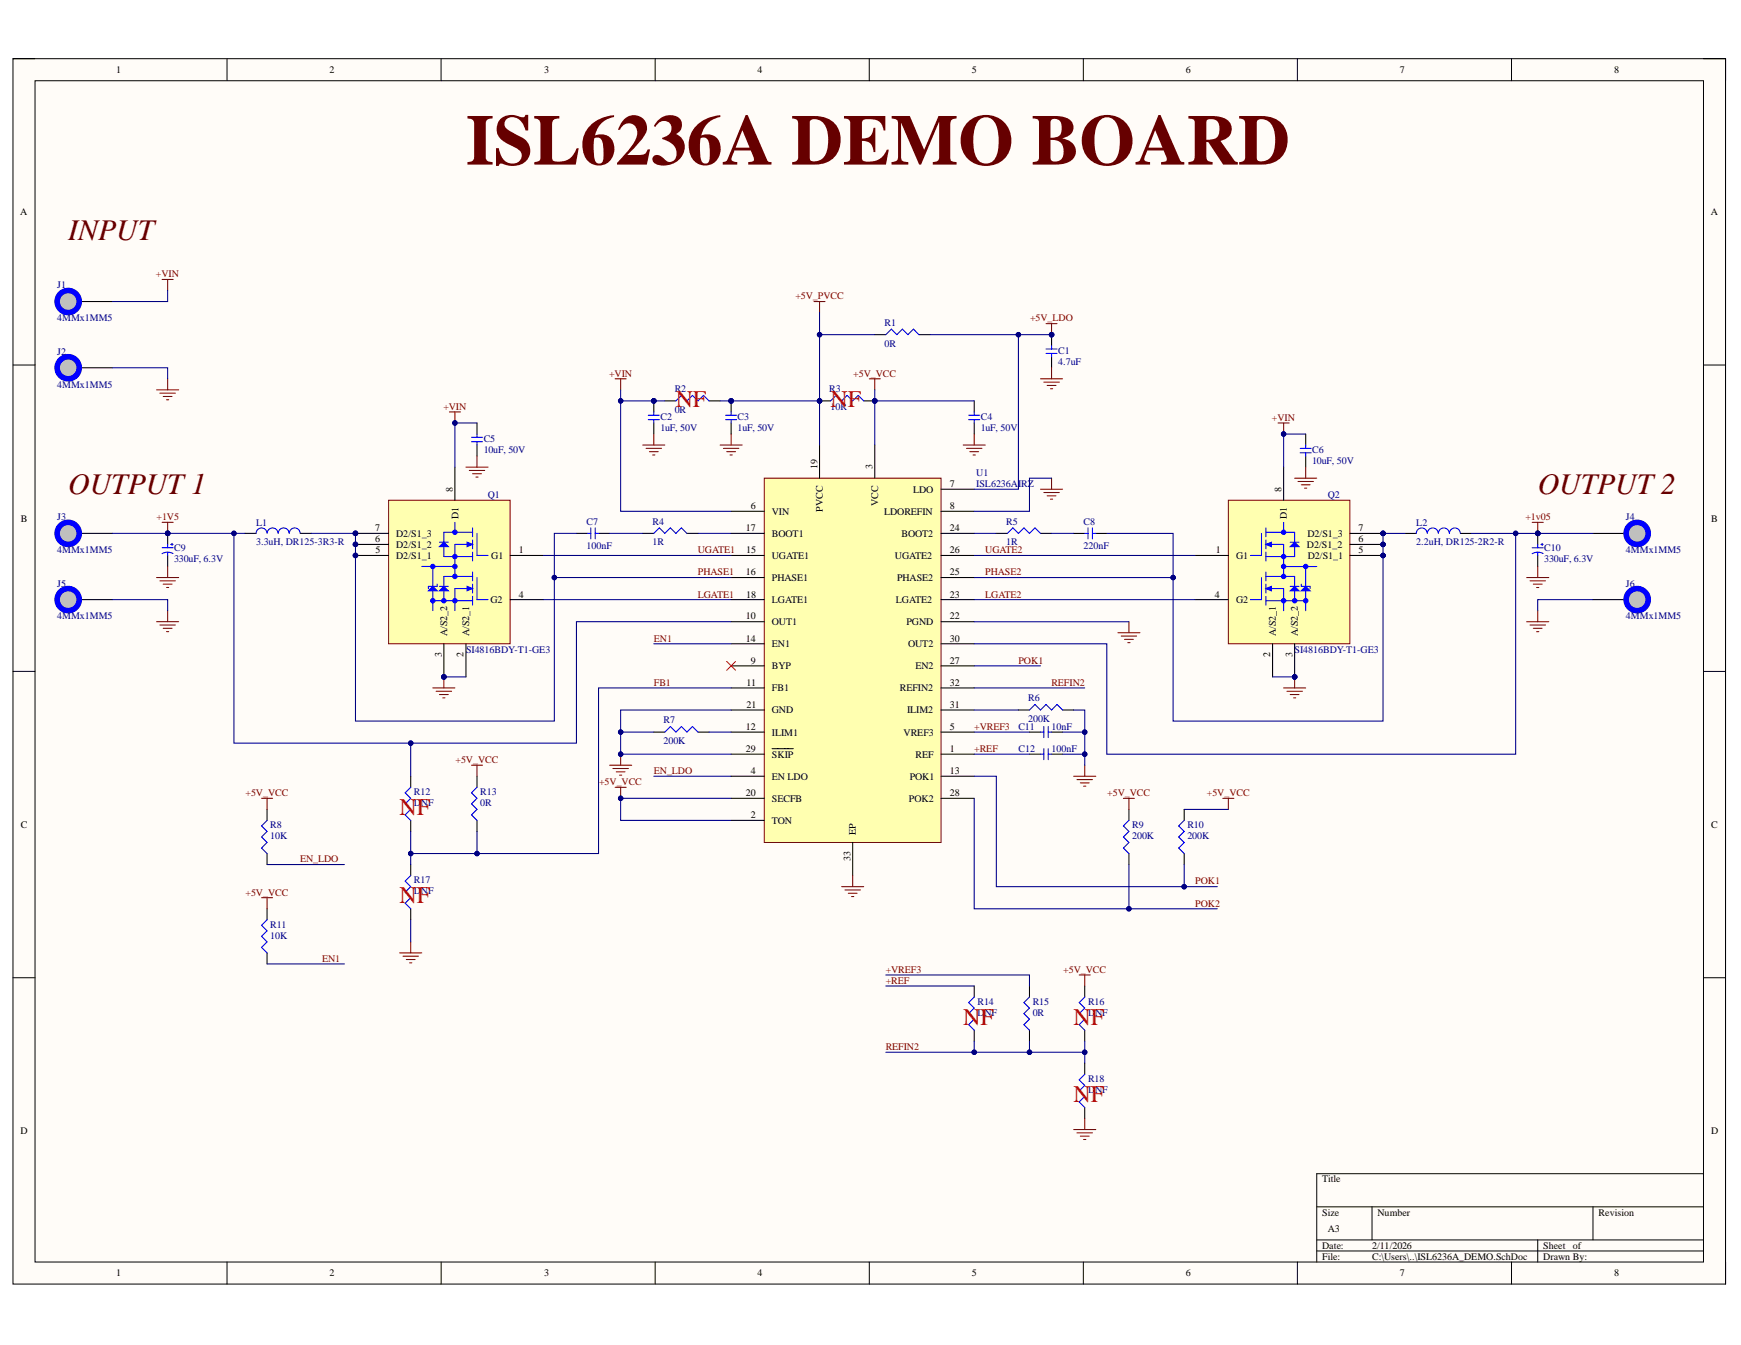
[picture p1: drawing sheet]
<svg xmlns="http://www.w3.org/2000/svg" width="279mm" height="216mm" viewBox="0 0 279 216" stroke-linecap="round" stroke-linejoin="round" font-family="sans-serif">
<defs><g id="words">
<text font-size="11.5" fill="#600" x="74.8" y="26.4">ISL6236A DEMO BOARD</text>
<g font-size="4.8" fill="#600">
<text x="11" y="38.5">INPUT</text>
<text x="11" y="79.3">OUTPUT1</text>
<text x="246.8" y="79.3">OUTPUT2</text>
</g>
<g font-size="3.8" fill="#f00">
<text x="108.4" y="65.3">NF</text>
<text x="133.3" y="65.3">NF</text>
<text x="64.1" y="130.9">NF</text>
<text x="64.1" y="145">NF</text>
<text x="154.6" y="164.5">NF</text>
<text x="172.3" y="164.5">NF</text>
<text x="172.3" y="176.9">NF</text>
</g>
<g font-size="1.6">
<text x="18.6" y="11.7">1</text>
<text x="52.9" y="11.7">2</text>
<text x="87.3" y="11.7">3</text>
<text x="121.5" y="11.7">4</text>
<text x="156" y="11.7">5</text>
<text x="190.3" y="11.7">6</text>
<text x="224.7" y="11.7">7</text>
<text x="259" y="11.7">8</text>
<text x="3.3" y="34.5">A</text>
<text x="274.6" y="34.5">A</text>
<text x="131.2" y="75.3" transform="rotate(-90 131.2 75.3)">19</text>
<text x="140" y="75.3" transform="rotate(-90 140 75.3)">3</text>
<text x="3.3" y="83.7">B</text>
<text x="72.7" y="78.9" transform="rotate(-90 72.7 78.9)">8</text>
<text x="73.6" y="83.3" transform="rotate(-90 73.6 83.3)">D1</text>
<text x="120.5" y="81.7">6</text>
<text x="123.9" y="82.6">VIN</text>
<text x="132.1" y="82.1" transform="rotate(-90 132.1 82.1)">PVCC</text>
<text x="140.9" y="81.2" transform="rotate(-90 140.9 81.2)">VCC</text>
<text x="141.9" y="82.6">LDOREFIN</text>
<text x="146.5" y="79.1">LDO</text>
<text x="152.5" y="78.2">7</text>
<text x="152.5" y="81.7">8</text>
<text x="205.6" y="78.9" transform="rotate(-90 205.6 78.9)">8</text>
<text x="206.5" y="83.3" transform="rotate(-90 206.5 83.3)">D1</text>
<text x="274.6" y="83.7">B</text>
<text x="60.2" y="85.3">7</text>
<text x="60.2" y="87.1">6</text>
<text x="60.2" y="88.8">5</text>
<text x="63.6" y="86.2">D2/S1_3</text>
<text x="63.6" y="87.9">D2/S1_2</text>
<text x="63.6" y="89.7">D2/S1_1</text>
<text x="78.8" y="89.7">G1</text>
<text x="83.3" y="88.8">1</text>
<text x="119.7" y="85.3">17</text>
<text x="119.7" y="88.8">15</text>
<text x="123.9" y="89.7">UGATE1</text>
<text x="123.9" y="86.2">BOOT1</text>
<text x="143.6" y="89.7">UGATE2</text>
<text x="144.7" y="86.2">BOOT2</text>
<text x="152.5" y="85.3">24</text>
<text x="152.5" y="88.8">26</text>
<text x="195.1" y="88.8">1</text>
<text x="198.4" y="89.7">G1</text>
<text x="209.7" y="87.9">D2/S1_2</text>
<text x="209.8" y="86.2">D2/S1_3</text>
<text x="209.9" y="89.7">D2/S1_1</text>
<text x="218" y="85.3">7</text>
<text x="218" y="87.1">6</text>
<text x="218" y="88.8">5</text>
<text x="83.3" y="95.9">4</text>
<text x="119.7" y="92.4">16</text>
<text x="119.7" y="95.9">18</text>
<text x="123.9" y="93.3">PHASE1</text>
<text x="144" y="93.3">PHASE2</text>
<text x="152.5" y="95.9">23</text>
<text x="152.5" y="92.4">25</text>
<text x="194.9" y="95.9">4</text>
<text x="78.7" y="96.8">G2</text>
<text x="119.7" y="99.4">10</text>
<text x="123.9" y="100.3">OUT1</text>
<text x="123.9" y="96.8">LGATE1</text>
<text x="143.8" y="96.8">LGATE2</text>
<text x="145.5" y="100.3">PGND</text>
<text x="152.5" y="99.4">22</text>
<text x="198.4" y="96.8">G2</text>
<text x="70.9" y="105.4" transform="rotate(-90 70.9 105.4)">3</text>
<text x="71.8" y="102.1" transform="rotate(-90 71.8 102.1)">A/S2_2</text>
<text x="74.4" y="105.5" transform="rotate(-90 74.4 105.5)">2</text>
<text x="75.3" y="102.1" transform="rotate(-90 75.3 102.1)">A/S2_1</text>
<text x="119.7" y="103">14</text>
<text x="120.5" y="106.5">9</text>
<text x="123.9" y="107.4">BYP</text>
<text x="123.9" y="103.9">EN1</text>
<text x="145.7" y="103.9">OUT2</text>
<text x="146.9" y="107.4">EN2</text>
<text x="152.5" y="106.5">27</text>
<text x="152.5" y="103">30</text>
<text x="203.9" y="105.5" transform="rotate(-90 203.9 105.5)">2</text>
<text x="204.8" y="102.1" transform="rotate(-90 204.8 102.1)">A/S2_1</text>
<text x="207.4" y="105.4" transform="rotate(-90 207.4 105.4)">3</text>
<text x="208.3" y="102.1" transform="rotate(-90 208.3 102.1)">A/S2_2</text>
<text x="119.8" y="110.1">11</text>
<text x="119.8" y="113.6">21</text>
<text x="123.9" y="111">FB1</text>
<text x="144.4" y="111">REFIN2</text>
<text x="152.5" y="113.6">31</text>
<text x="152.5" y="110.1">32</text>
<text x="119.7" y="117.2">12</text>
<text x="123.9" y="118.1">ILIM1</text>
<text x="123.9" y="114.5">GND</text>
<text x="145" y="118.1">VREF3</text>
<text x="145.6" y="114.5">ILIM2</text>
<text x="152.5" y="117.2">5</text>
<text x="119.7" y="120.7">29</text>
<text x="120.5" y="124.3">4</text>
<text x="123.9" y="125.2">EN LDO</text>
<text x="123.9" y="121.6">SKIP</text>
<text x="146" y="125.2">POK1</text>
<text x="146.9" y="121.6">REF</text>
<text x="152.5" y="120.7">1</text>
<text x="152.5" y="124.3">13</text>
<text x="119.7" y="127.8">20</text>
<text x="120.5" y="131.3">2</text>
<text x="123.9" y="128.7">SECFB</text>
<text x="145.9" y="128.7">POK2</text>
<text x="152.5" y="127.8">28</text>
<text x="3.3" y="132.9">C</text>
<text x="123.9" y="132.2">TON</text>
<text x="137.4" y="134" transform="rotate(-90 137.4 134)">EP</text>
<text x="274.6" y="132.9">C</text>
<text x="136.5" y="138.1" transform="rotate(-90 136.5 138.1)">33</text>
<text x="3.3" y="182.1">D</text>
<text x="274.6" y="182.1">D</text>
<text x="212.2" y="189.8">Title</text>
<text x="212.2" y="195.1">Size</text>
<text x="213.1" y="197.8">A3</text>
<text x="221.1" y="195.1">Number</text>
<text x="256.5" y="195.1">Revision</text>
<text x="212.2" y="200.5">Date:</text>
<text x="212.2" y="202.2">File:</text>
<text x="220.2" y="200.5">2/11/2026</text>
<text x="220.2" y="202.2">C:\Users\..\ISL6236A_DEMO.SchDoc</text>
<text x="247.7" y="200.5">Sheet</text>
<text x="247.7" y="202.2">Drawn By:</text>
<text x="252.4" y="200.5">of</text>
<text x="18.6" y="204.9">1</text>
<text x="52.9" y="204.9">2</text>
<text x="87.3" y="204.9">3</text>
<text x="121.5" y="204.9">4</text>
<text x="156" y="204.9">5</text>
<text x="190.3" y="204.9">6</text>
<text x="224.7" y="204.9">7</text>
<text x="259" y="204.9">8</text>
</g>
<g font-size="1.6" fill="#000080">
<text x="9.2" y="46.3">J1</text>
<text x="9.2" y="51.6">4MMx1MM5</text>
<text x="142" y="52.3">R1</text>
<text x="9.2" y="56.9">J2</text>
<text x="142" y="55.7">0R</text>
<text x="169.8" y="56.8">C1</text>
<text x="169.8" y="58.5">4.7uF</text>
<text x="9.2" y="62.2">4MMx1MM5</text>
<text x="108.3" y="62.9">R2</text>
<text x="133.1" y="62.9">R3</text>
<text x="133.3" y="65.8">10R</text>
<text x="77.6" y="70.9">C5</text>
<text x="106" y="67.4">C2</text>
<text x="106" y="69.1">1uF, 50V</text>
<text x="108.3" y="66.3">0R</text>
<text x="118.4" y="67.4">C3</text>
<text x="118.4" y="69.1">1uF, 50V</text>
<text x="157.4" y="67.4">C4</text>
<text x="157.4" y="69.1">1uF, 50V</text>
<text x="77.6" y="72.7">10uF, 50V</text>
<text x="156.7" y="76.4">U1</text>
<text x="210.6" y="72.7">C6</text>
<text x="210.6" y="74.5">10uF, 50V</text>
<text x="9.2" y="83.5">J3</text>
<text x="78.3" y="80">Q1</text>
<text x="156.7" y="78.2">ISL6236AIRZ</text>
<text x="213.1" y="80">Q2</text>
<text x="260.9" y="83.5">J4</text>
<text x="9.2" y="88.8">4MMx1MM5</text>
<text x="27.9" y="88.4">C9</text>
<text x="41.1" y="84.4">L1</text>
<text x="41.1" y="87.6">3.3uH, DR125-3R3-R</text>
<text x="94.1" y="84.2">C7</text>
<text x="94.1" y="88.1">100nF</text>
<text x="104.7" y="84.2">R4</text>
<text x="104.7" y="87.6">1R</text>
<text x="161.5" y="84.2">R5</text>
<text x="161.5" y="87.6">1R</text>
<text x="173.9" y="84.2">C8</text>
<text x="173.9" y="88.1">220nF</text>
<text x="227.3" y="84.4">L2</text>
<text x="227.3" y="87.6">2.2uH, DR125-2R2-R</text>
<text x="247.8" y="88.4">C10</text>
<text x="260.9" y="88.8">4MMx1MM5</text>
<text x="9.2" y="94.1">J5</text>
<text x="27.9" y="90.2">330uF, 6.3V</text>
<text x="247.8" y="90.2">330uF, 6.3V</text>
<text x="260.9" y="94.1">J6</text>
<text x="9.2" y="99.4">4MMx1MM5</text>
<text x="260.9" y="99.4">4MMx1MM5</text>
<text x="74.8" y="104.8">SI4816BDY-T1-GE3</text>
<text x="207.8" y="104.8">SI4816BDY-T1-GE3</text>
<text x="165" y="112.6">R6</text>
<text x="106.5" y="116.1">R7</text>
<text x="106.5" y="119.5">200K</text>
<text x="163.4" y="117.2">C11</text>
<text x="165" y="115.9">200K</text>
<text x="168.7" y="117.2">10nF</text>
<text x="163.4" y="120.7">C12</text>
<text x="168.7" y="120.7">100nF</text>
<text x="66.4" y="127.6">R12</text>
<text x="66.4" y="129.4">DNF</text>
<text x="77.1" y="127.6">R13</text>
<text x="77.1" y="129.4">0R</text>
<text x="43.4" y="132.9">R8</text>
<text x="43.4" y="134.7">10K</text>
<text x="181.7" y="132.9">R9</text>
<text x="181.7" y="134.7">200K</text>
<text x="190.5" y="132.9">R10</text>
<text x="190.5" y="134.7">200K</text>
<text x="66.4" y="141.8">R17</text>
<text x="66.4" y="143.6">DNF</text>
<text x="43.4" y="148.9">R11</text>
<text x="43.4" y="150.7">10K</text>
<text x="156.9" y="161.3">R14</text>
<text x="165.7" y="161.3">R15</text>
<text x="174.6" y="161.3">R16</text>
<text x="156.9" y="163.1">DNF</text>
<text x="165.7" y="163.1">0R</text>
<text x="174.6" y="163.1">DNF</text>
<text x="174.6" y="173.7">R18</text>
<text x="174.6" y="175.5">DNF</text>
</g>
<g font-size="1.6" fill="#800000">
<text x="25" y="44.5">+VIN</text>
<text x="127.6" y="48.1">+5V_PVCC</text>
<text x="165.3" y="51.6">+5V_LDO</text>
<text x="71.2" y="65.8">+VIN</text>
<text x="97.7" y="60.5">+VIN</text>
<text x="136.9" y="60.5">+5V_VCC</text>
<text x="204.1" y="67.6">+VIN</text>
<text x="25.1" y="83.5">+1V5</text>
<text x="244.8" y="83.5">+1v05</text>
<text x="112" y="88.8">UGATE1</text>
<text x="158.1" y="88.8">UGATE2</text>
<text x="112" y="92.4">PHASE1</text>
<text x="112" y="95.9">LGATE1</text>
<text x="158.1" y="92.4">PHASE2</text>
<text x="158.1" y="95.9">LGATE2</text>
<text x="104.9" y="103">EN1</text>
<text x="163.4" y="106.5">POK1</text>
<text x="104.9" y="110.1">FB1</text>
<text x="168.7" y="110.1">REFIN2</text>
<text x="156.3" y="117.2">+VREF3</text>
<text x="73.1" y="122.5">+5V_VCC</text>
<text x="104.9" y="124.3">EN_LDO</text>
<text x="156.3" y="120.7">+REF</text>
<text x="39.4" y="127.8">+5V_VCC</text>
<text x="96.1" y="126.1">+5V_VCC</text>
<text x="177.7" y="127.8">+5V_VCC</text>
<text x="193.7" y="127.8">+5V_VCC</text>
<text x="39.4" y="143.8">+5V_VCC</text>
<text x="48.2" y="138.4">EN_LDO</text>
<text x="191.8" y="142">POK1</text>
<text x="191.8" y="145.5">POK2</text>
<text x="51.7" y="154.4">EN1</text>
<text x="142.1" y="157.9">+REF</text>
<text x="142.1" y="156.2">+VREF3</text>
<text x="170.6" y="156.2">+5V_VCC</text>
<text x="142.1" y="168.6">REFIN2</text>
</g>
</g></defs>
<path d="M2.1 9.4h274.8v196.7h-274.8z" fill-rule="evenodd" fill="#fffcf8"/>
<path d="M2.1 9.4h274.8v196.7h-274.8z" fill="none" stroke="#000" stroke-width=".16"/>
<path d="M5.6 13h267.8v189.6h-267.8z" fill-rule="evenodd" fill="#fffcf8"/>
<g fill="none" stroke="#000" stroke-width=".16">
<path d="M2.1 9.4h3.5M5.6 13h267.8v189.6h-267.8zM36.4 9.4v3.6M70.8 9.4v3.6M105.1 9.4v3.6M139.5 9.4v3.6M173.9 9.4v3.6M208.2 9.4v3.6M242.6 9.4v3.6M273.4 9.4h3.5v3.6M2.1 58.6h3.5M273.4 58.6h3.5"/>
<path d="M2.1 107.8h3.5M273.4 107.8h3.5M2.1 156.9h3.5M273.4 156.9h3.5M211.3 193.7h62.1M211.3 199h62.1M220.2 193.7v5.3M246.8 199v3.6M255.6 193.7v5.3M273.4 188.4h-62.1v14.2M36.4 202.6v3.5M70.8 202.6v3.5"/>
<path d="M105.1 202.6v3.5M139.5 202.6v3.5M173.9 202.6v3.5M208.2 202.6v3.5M211.3 200.8h62.1M242.6 202.6v3.5M276.9 202.6v3.5"/>
</g>
<path d="M122.7 76.8h28.3v58.4h-28.3z" fill-rule="evenodd" fill="#ffffb0"/>
<path d="M122.7 76.8h28.3v58.4h-28.3z" fill="none" stroke="#800000" stroke-width=".16"/>
<g fill="none" stroke="#000" stroke-width=".17">
<path d="M131.5 71.4v5.4M140.4 71.4v5.4M151 78.5h5.3M39.3 85.6h1.8M48.2 85.6h1.8M117.3 82.1h5.4M117.3 99.8h5.4M117.3 89.2h5.4M117.3 92.7h5.4M117.3 85.6h5.4M117.3 96.3h5.4M151 82.1h5.3"/>
<path d="M151 99.8h5.3M151 89.2h5.3M151 92.7h5.3M151 85.6h5.3M151 96.3h5.3M225.5 85.6h1.8M234.4 85.6h1.7M117.3 117.5h5.4M117.3 106.9h5.4M117.3 110.4h5.4M117.3 103.3h5.4M117.3 114h5.4"/>
<path d="M151 117.5h5.3M151 106.9h5.3M151 110.4h5.3M151 103.3h5.3M151 114h5.3M117.3 121.1h5.4M117.3 131.7h5.4M117.3 124.6h5.4M117.3 128.1h5.4M123.9 120.2h3.4M136.8 135.2v5.4M151 121.1h5.3"/>
<path d="M151 124.6h5.3M151 128.1h5.3"/>
</g>
<path d="M130.6 48.4h1.8M131.5 48.4v1.8M115.6 71.4h3.5M116.1 72h2.5M116.6 72.5h1.4M117.2 73h.3M117.3 69.7v1.7M154.6 71.4h3.5M155.1 72h2.5M155.6 72.5h1.5M156.2 73h.3M156.3 69.7v1.7" fill="none" stroke="#800000" stroke-width=".17"/>
<path d="M42.8 85.6a.87 .87 0 0 0-.9-.9 .87 .87 0 0 0-.8 .9M44.6 85.6a.87 .87 0 0 0-.9-.9 .87 .87 0 0 0-.8 .9M46.4 85.6a.87 .87 0 0 0-.9-.9 .87 .87 0 0 0-.9 .9M48.2 85.6a.87 .87 0 0 0-.9-.9 .87 .87 0 0 0-.9 .9M229 85.6a.87 .87 0 0 0-.9-.9 .87 .87 0 0 0-.8 .9M230.8 85.6a.87 .87 0 0 0-.9-.9 .87 .87 0 0 0-.8 .9M232.6 85.6a.87 .87 0 0 0-.9-.9 .87 .87 0 0 0-.9 .9M234.3 85.6a.87 .87 0 0 0-.8-.9 .87 .87 0 0 0-.9 .9" fill="none" stroke="#00f" stroke-width=".17"/>
<circle cx="207.8" cy="108.7" r=".35" fill="#000080"/>
<circle cx="207.8" cy="108.7" r=".35" fill="none" stroke="#000080" stroke-width=".16"/>
<circle cx="222" cy="85.6" r=".35" fill="#000080"/>
<circle cx="222" cy="85.6" r=".35" fill="none" stroke="#000080" stroke-width=".16"/>
<circle cx="222" cy="87.4" r=".35" fill="#000080"/>
<circle cx="222" cy="87.4" r=".35" fill="none" stroke="#000080" stroke-width=".16"/>
<circle cx="222" cy="89.2" r=".35" fill="#000080"/>
<circle cx="222" cy="89.2" r=".35" fill="none" stroke="#000080" stroke-width=".16"/>
<path d="M197.1 80.3h19.5v23h-19.5z" fill-rule="evenodd" fill="#ffffb0"/>
<path d="M197.1 80.3h19.5v23h-19.5z" fill="none" stroke="#800000" stroke-width=".16"/>
<path d="M191.8 89.2h5.3M204.2 103.3v5.4M207.8 103.3v5.4" fill="none" stroke="#000" stroke-width=".17"/>
<circle cx="207.8" cy="108.7" r=".35" fill="#000080"/>
<circle cx="207.8" cy="108.7" r=".35" fill="none" stroke="#000080" stroke-width=".16"/>
<path d="M206 75v5.3M191.8 96.3h5.3M216.6 85.6h5.3" fill="none" stroke="#000" stroke-width=".17"/>
<circle cx="222" cy="85.6" r=".35" fill="#000080"/>
<circle cx="222" cy="85.6" r=".35" fill="none" stroke="#000080" stroke-width=".16"/>
<path d="M216.6 87.4h5.3" fill="none" stroke="#000" stroke-width=".17"/>
<circle cx="222" cy="87.4" r=".35" fill="#000080"/>
<circle cx="222" cy="87.4" r=".35" fill="none" stroke="#000080" stroke-width=".16"/>
<path d="M216.6 89.2h5.3" fill="none" stroke="#000" stroke-width=".17"/>
<circle cx="222" cy="89.2" r=".35" fill="#000080"/>
<circle cx="222" cy="89.2" r=".35" fill="none" stroke="#000080" stroke-width=".16"/>
<g fill="none" stroke="#00f" stroke-width=".17">
<path d="M202.4 85.6v3.6h-1.7M202.4 92.7v3.6h-1.7M203.2 84.7v1.5M203.2 86.7v1.4M203.2 88.6v1.5M203.2 91.8v1.4M203.2 93.8v1.4M203.2 95.7v1.4M203.2 85.4h4.6v3.9h-4.6M203.2 92.5h4.6v3.9M203.2 87.4h2.8v5.1M203.2 94.5h2.8v3.5"/>
<path d="M203.2 96.4h6.3M206 83.9v1.5M206 90.9h5.3M209.5 90.9v7.1"/>
</g>
<path d="M203.2 87.4l.8-.4v.7z" fill="#00f"/>
<path d="M203.2 87.4l.8-.4v.7z" fill="none" stroke="#00f" stroke-width=".17"/>
<path d="M207.1 87.7l.7-.7 .7 .7z" fill="#00f"/>
<path d="M207.1 87.7l.7-.7 .7 .7zM207.1 87h1.4" fill="none" stroke="#00f" stroke-width=".17"/>
<path d="M203.2 94.5l.8-.4v.7z" fill="#00f"/>
<path d="M203.2 94.5l.8-.4v.7z" fill="none" stroke="#00f" stroke-width=".17"/>
<path d="M207.1 94.8l.7-.7 .7 .7z" fill="#00f"/>
<path d="M207.1 94.8l.7-.7 .7 .7zM207.1 94.1h1.4" fill="none" stroke="#00f" stroke-width=".17"/>
<path d="M208.8 94.8l.7-.7 .7 .7z" fill="#00f"/>
<path d="M208.8 94.8l.7-.7 .7 .7zM208.8 93.8v.3h1.4v.4" fill="none" stroke="#00f" stroke-width=".17"/>
<circle cx="206" cy="85.4" r=".35" fill="#00f"/>
<circle cx="206" cy="85.4" r=".35" fill="none" stroke="#00f" stroke-width=".16"/>
<circle cx="206" cy="89.3" r=".35" fill="#00f"/>
<circle cx="206" cy="89.3" r=".35" fill="none" stroke="#00f" stroke-width=".16"/>
<circle cx="206" cy="92.5" r=".35" fill="#00f"/>
<circle cx="206" cy="92.5" r=".35" fill="none" stroke="#00f" stroke-width=".16"/>
<circle cx="206" cy="90.9" r=".35" fill="#00f"/>
<circle cx="206" cy="90.9" r=".35" fill="none" stroke="#00f" stroke-width=".16"/>
<circle cx="209.5" cy="90.9" r=".35" fill="#00f"/>
<circle cx="209.5" cy="90.9" r=".35" fill="none" stroke="#00f" stroke-width=".16"/>
<circle cx="206" cy="96.4" r=".35" fill="#00f"/>
<circle cx="206" cy="96.4" r=".35" fill="none" stroke="#00f" stroke-width=".16"/>
<circle cx="207.8" cy="96.4" r=".35" fill="#00f"/>
<circle cx="207.8" cy="96.4" r=".35" fill="none" stroke="#00f" stroke-width=".16"/>
<circle cx="209.5" cy="96.4" r=".35" fill="#00f"/>
<circle cx="209.5" cy="96.4" r=".35" fill="none" stroke="#00f" stroke-width=".16"/>
<circle cx="71.2" cy="108.7" r=".36" fill="#000080"/>
<circle cx="71.2" cy="108.7" r=".36" fill="none" stroke="#000080" stroke-width=".16"/>
<circle cx="57" cy="85.6" r=".35" fill="#000080"/>
<circle cx="57" cy="85.6" r=".35" fill="none" stroke="#000080" stroke-width=".16"/>
<circle cx="57" cy="87.4" r=".36" fill="#000080"/>
<circle cx="57" cy="87.4" r=".36" fill="none" stroke="#000080" stroke-width=".16"/>
<circle cx="57" cy="89.2" r=".36" fill="#000080"/>
<circle cx="57" cy="89.2" r=".36" fill="none" stroke="#000080" stroke-width=".16"/>
<path d="M62.4 80.3h19.5v23h-19.5z" fill-rule="evenodd" fill="#ffffb0"/>
<path d="M62.4 80.3h19.5v23h-19.5z" fill="none" stroke="#800000" stroke-width=".16"/>
<path d="M81.9 89.2h5.3M71.2 103.3v5.4M74.8 103.3v5.4" fill="none" stroke="#000" stroke-width=".17"/>
<circle cx="71.2" cy="108.7" r=".36" fill="#000080"/>
<circle cx="71.2" cy="108.7" r=".36" fill="none" stroke="#000080" stroke-width=".16"/>
<path d="M73 75v5.3M57 85.6h5.4M81.9 96.3h5.3" fill="none" stroke="#000" stroke-width=".17"/>
<circle cx="57" cy="85.6" r=".35" fill="#000080"/>
<circle cx="57" cy="85.6" r=".35" fill="none" stroke="#000080" stroke-width=".16"/>
<path d="M57 87.4h5.4" fill="none" stroke="#000" stroke-width=".17"/>
<circle cx="57" cy="87.4" r=".36" fill="#000080"/>
<circle cx="57" cy="87.4" r=".36" fill="none" stroke="#000080" stroke-width=".16"/>
<path d="M57 89.2h5.4" fill="none" stroke="#000" stroke-width=".17"/>
<circle cx="57" cy="89.2" r=".36" fill="#000080"/>
<circle cx="57" cy="89.2" r=".36" fill="none" stroke="#000080" stroke-width=".16"/>
<g fill="none" stroke="#00f" stroke-width=".17">
<path d="M67.7 90.9h5.3M69.5 90.9v7.1M69.5 96.4h6.3M73 83.8v1.6M75.8 84.7v1.4M75.8 86.7v1.4M75.8 88.6v1.4M75.8 91.8v1.4M75.8 93.8v1.4M75.8 95.7v1.4M75.8 85.4h-4.6v3.9h4.6M75.8 92.5h-4.6v3.9"/>
<path d="M75.8 87.4h-2.8v5.1M75.8 94.5h-2.8v3.5M76.5 85.6v3.6h1.8M76.5 92.7v3.6h1.8"/>
</g>
<path d="M75 87l.8 .4-.8 .3z" fill="#00f"/>
<path d="M75 87l.8 .4-.8 .3z" fill="none" stroke="#00f" stroke-width=".17"/>
<path d="M70.5 87.7l.7-.7 .7 .7z" fill="#00f"/>
<path d="M70.5 87.7l.7-.7 .7 .7zM70.5 87h1.4" fill="none" stroke="#00f" stroke-width=".17"/>
<path d="M75 94.1l.8 .4-.8 .3z" fill="#00f"/>
<path d="M75 94.1l.8 .4-.8 .3z" fill="none" stroke="#00f" stroke-width=".17"/>
<path d="M70.5 94.8l.7-.7 .7 .7z" fill="#00f"/>
<path d="M70.5 94.8l.7-.7 .7 .7zM70.5 94.1h1.4" fill="none" stroke="#00f" stroke-width=".17"/>
<path d="M68.7 94.8l.8-.7 .7 .7z" fill="#00f"/>
<path d="M68.7 94.8l.8-.7 .7 .7zM70.2 93.8v.3h-1.5v.4" fill="none" stroke="#00f" stroke-width=".17"/>
<circle cx="73" cy="85.4" r=".35" fill="#00f"/>
<circle cx="73" cy="85.4" r=".35" fill="none" stroke="#00f" stroke-width=".16"/>
<circle cx="73" cy="89.3" r=".35" fill="#00f"/>
<circle cx="73" cy="89.3" r=".35" fill="none" stroke="#00f" stroke-width=".16"/>
<circle cx="73" cy="92.5" r=".35" fill="#00f"/>
<circle cx="73" cy="92.5" r=".35" fill="none" stroke="#00f" stroke-width=".16"/>
<circle cx="73" cy="90.9" r=".35" fill="#00f"/>
<circle cx="73" cy="90.9" r=".35" fill="none" stroke="#00f" stroke-width=".16"/>
<circle cx="69.5" cy="90.9" r=".35" fill="#00f"/>
<circle cx="69.5" cy="90.9" r=".35" fill="none" stroke="#00f" stroke-width=".16"/>
<circle cx="73" cy="96.4" r=".35" fill="#00f"/>
<circle cx="73" cy="96.4" r=".35" fill="none" stroke="#00f" stroke-width=".16"/>
<circle cx="71.2" cy="96.4" r=".35" fill="#00f"/>
<circle cx="71.2" cy="96.4" r=".35" fill="none" stroke="#00f" stroke-width=".16"/>
<circle cx="69.5" cy="96.4" r=".35" fill="#00f"/>
<circle cx="69.5" cy="96.4" r=".35" fill="none" stroke="#00f" stroke-width=".16"/>
<path d="M104.9 117.5h1.8M112 117.5h1.8M163.4 114h1.8M170.5 114h1.8M181.2 129.9v1.8M181.2 137v1.8M190 129.9v1.8M190 137v1.8" fill="none" stroke="#000" stroke-width=".17"/>
<path d="M106.7 117.5l.9-.9 .9 .9 .9-.9 .8 .9 .9-.9 .9 .9M165.2 114l.9-.9 .9 .9 .9-.9 .9 .9 .8-.9 .9 .9M181.2 131.7l-.9 .9 .9 .9-.9 .9 .9 .8-.9 .9 .9 .9M190 131.7l-.8 .9 .8 .9-.8 .9 .8 .8-.8 .9 .8 .9" fill="none" stroke="#00f" stroke-width=".17"/>
<circle cx="246.8" cy="85.6" r=".35" fill="#000080"/>
<circle cx="246.8" cy="85.6" r=".35" fill="none" stroke="#000080" stroke-width=".16"/>
<path d="M246.8 85.6v1.8" fill="none" stroke="#000" stroke-width=".17"/>
<circle cx="246.8" cy="85.6" r=".35" fill="#000080"/>
<circle cx="246.8" cy="85.6" r=".35" fill="none" stroke="#000080" stroke-width=".16"/>
<path d="M246.8 89.2v1.7" fill="none" stroke="#000" stroke-width=".17"/>
<path d="M245.9 87.9h1.8M246.8 87.4v.5M246.8 88.6v.6M247.3 87.4h.4M247.5 87.2v.4M247.6 88.9a1.78 1.78 0 0 0-1.7 0" fill="none" stroke="#00f" stroke-width=".17"/>
<circle cx="26.9" cy="85.6" r=".35" fill="#000080"/>
<circle cx="26.9" cy="85.6" r=".35" fill="none" stroke="#000080" stroke-width=".16"/>
<path d="M26.9 85.6v1.8" fill="none" stroke="#000" stroke-width=".17"/>
<circle cx="26.9" cy="85.6" r=".35" fill="#000080"/>
<circle cx="26.9" cy="85.6" r=".35" fill="none" stroke="#000080" stroke-width=".16"/>
<path d="M76.5 67.9v1.8M76.5 71.4v1.8M209.5 69.7v1.7M209.5 73.2v1.8M26.9 89.2v1.7M172.3 85.6h1.8M175.9 85.6h1.7" fill="none" stroke="#000" stroke-width=".17"/>
<g fill="none" stroke="#00f" stroke-width=".17">
<path d="M75.7 70.9h1.7M75.7 70.2h1.7M76.5 69.7v.5M76.5 70.9v.5M208.7 72.7h1.7M208.7 72h1.7M209.5 71.4v.6M209.5 72.7v.5M26 87.9h1.8M26.9 87.4v.5M26.9 88.6v.6M27.4 87.4h.4"/>
<path d="M27.6 87.2v.4M27.8 88.9a1.76 1.76 0 0 0-1.8 0M174.1 85.6h.5M174.6 84.7v1.8M175.3 85.6h.6M175.3 84.7v1.8"/>
</g>
<circle cx="168.8" cy="53.7" r=".35" fill="#000080"/>
<circle cx="168.8" cy="53.7" r=".35" fill="none" stroke="#000080" stroke-width=".16"/>
<path d="M168.8 53.7v1.8M168.8 57.3v1.7" fill="none" stroke="#000" stroke-width=".17"/>
<circle cx="168.8" cy="53.7" r=".35" fill="#000080"/>
<circle cx="168.8" cy="53.7" r=".35" fill="none" stroke="#000080" stroke-width=".16"/>
<g fill="none" stroke="#00f" stroke-width=".17">
<path d="M167.9 56.7h1.7M167.9 56h1.7M168.8 55.5v.5M168.8 56.7v.6M94.3 85.6h.5M94.8 84.7v1.8M95.5 85.6h.6M95.5 84.7v1.8M104.9 85.6l.9-.9 .9 .9 .9-.9 .9 .9 .9-.9 .8 .9M161.7 85.6l.8-.9 .9 .9 .9-.9 .9 .9 .9-.9 .9 .9M167 117.5h.5M167.5 116.6v1.8"/>
<path d="M168.2 117.5h.6M168.2 116.6v1.8M167 121.1h.5M167.5 120.2v1.7M168.2 120.2v1.7M168.2 121.1h.6"/>
</g>
<path d="M92.5 85.6h1.8M96.1 85.6h1.7M103.1 85.6h1.8M110.2 85.6h1.8M159.9 85.6h1.8M167 85.6h1.8M165.2 117.5h1.8M168.8 117.5h1.7M165.2 121.1h1.8M168.8 121.1h1.7" fill="none" stroke="#000" stroke-width=".17"/>
<g fill="none" stroke="#800000" stroke-width=".17">
<path d="M206 110.4h3.5M206.5 111h2.5M207.1 111.5h1.4M207.6 112h.3M207.8 108.7v1.7M172.3 124.6h3.6M172.8 125.1h2.5M173.4 125.7h1.4M173.9 126.2h.4M174.1 122.8v1.8M135.1 142.3h3.5M135.6 142.9h2.5"/>
<path d="M136.1 143.4h1.4M136.7 143.9h.3M136.8 140.6v1.7"/>
</g>
<circle cx="207.8" cy="108.7" r=".35" fill="#000080"/>
<circle cx="207.8" cy="108.7" r=".35" fill="none" stroke="#000080" stroke-width=".16"/>
<path d="M69.5 110.4h3.5M70 111h2.5M70.5 111.5h1.4M71.1 112h.3M71.2 108.7v1.7" fill="none" stroke="#800000" stroke-width=".17"/>
<circle cx="71.2" cy="108.7" r=".36" fill="#000080"/>
<circle cx="71.2" cy="108.7" r=".36" fill="none" stroke="#000080" stroke-width=".16"/>
<g fill="none" stroke="#800000" stroke-width=".17">
<path d="M25.1 92.7h3.6M25.7 93.2h2.4M26 83.8h1.8M26.2 93.8h1.4M26.7 94.3h.4M26.9 83.8v1.8M26.9 90.9v1.8M181.2 99.8v1.8M245 92.7h3.6M245.5 93.2h2.5M246.1 93.8h1.4M246.6 94.3h.4"/>
<path d="M246.8 90.9v1.8M179.4 101.6h3.5M179.9 102.1h2.5M180.5 102.6h1.4M181 103.2h.4"/>
</g>
<circle cx="26.9" cy="85.6" r=".35" fill="#000080"/>
<circle cx="26.9" cy="85.6" r=".35" fill="none" stroke="#000080" stroke-width=".16"/>
<path d="M245.9 83.9h1.8M246.8 83.9v1.7" fill="none" stroke="#800000" stroke-width=".17"/>
<circle cx="246.8" cy="85.6" r=".35" fill="#000080"/>
<circle cx="246.8" cy="85.6" r=".35" fill="none" stroke="#000080" stroke-width=".16"/>
<path d="M74.8 75h3.5M75.3 75.5h2.5M75.8 76h1.5M76.4 76.6h.3M76.5 73.2v1.8M205.1 67.9h1.8M206 67.9v1.8M207.8 76.8h3.5M208.3 77.3h2.5M208.8 77.8h1.4M209.4 78.4h.3M209.5 75v1.8" fill="none" stroke="#800000" stroke-width=".17"/>
<circle cx="206" cy="69.7" r=".35" fill="#000080"/>
<circle cx="206" cy="69.7" r=".35" fill="none" stroke="#000080" stroke-width=".16"/>
<path d="M72.1 66.1h1.8M73 66.1v1.8" fill="none" stroke="#800000" stroke-width=".17"/>
<circle cx="73" cy="67.9" r=".35" fill="#000080"/>
<circle cx="73" cy="67.9" r=".35" fill="none" stroke="#000080" stroke-width=".16"/>
<path d="M98.7 60.8h1.8M99.6 60.8v1.8M103.1 71.4h3.6M103.7 72h2.5M104.2 72.5h1.4M104.7 73h.4M104.9 69.7v1.7" fill="none" stroke="#800000" stroke-width=".17"/>
<circle cx="104.9" cy="64.4" r=".35" fill="#000080"/>
<circle cx="104.9" cy="64.4" r=".35" fill="none" stroke="#000080" stroke-width=".16"/>
<path d="M104.9 64.4v1.7M104.9 67.9v1.8" fill="none" stroke="#000" stroke-width=".17"/>
<circle cx="104.9" cy="64.4" r=".35" fill="#000080"/>
<circle cx="104.9" cy="64.4" r=".35" fill="none" stroke="#000080" stroke-width=".16"/>
<path d="M104 67.4h1.8M104 66.7h1.8M104.9 66.1v.6M104.9 67.4v.5" fill="none" stroke="#00f" stroke-width=".17"/>
<circle cx="117.3" cy="64.4" r=".36" fill="#000080"/>
<circle cx="117.3" cy="64.4" r=".36" fill="none" stroke="#000080" stroke-width=".16"/>
<path d="M117.3 64.4v1.7M117.3 67.9v1.8" fill="none" stroke="#000" stroke-width=".17"/>
<circle cx="117.3" cy="64.4" r=".36" fill="#000080"/>
<circle cx="117.3" cy="64.4" r=".36" fill="none" stroke="#000080" stroke-width=".16"/>
<path d="M116.4 67.4h1.8M116.4 66.7h1.8M117.3 66.1v.6M117.3 67.4v.5M155.5 67.4h1.7M155.5 66.7h1.7M156.3 66.1v.6M156.3 67.4v.5" fill="none" stroke="#00f" stroke-width=".17"/>
<path d="M156.3 64.4v1.7M156.3 67.9v1.8" fill="none" stroke="#000" stroke-width=".17"/>
<path d="M167.9 51.9h1.7M168.8 51.9v1.8M168.8 59v1.8M167 60.8h3.5M167 78.5h3.5M167.5 61.3h2.5M167.5 79.1h2.5M168.1 61.9h1.4M168.1 79.6h1.4M168.6 62.4h.3M168.8 76.8v1.7M168.6 80.1h.3" fill="none" stroke="#800000" stroke-width=".17"/>
<circle cx="168.8" cy="53.7" r=".35" fill="#000080"/>
<circle cx="168.8" cy="53.7" r=".35" fill="none" stroke="#000080" stroke-width=".16"/>
<path d="M106.7 64.4h1.8M113.8 64.4h1.8" fill="none" stroke="#000" stroke-width=".17"/>
<path d="M108.5 64.4l.9-.9 .8 .9 .9-.9 .9 .9 .9-.9 .9 .9" fill="none" stroke="#00f" stroke-width=".17"/>
<circle cx="131.5" cy="64.4" r=".35" fill="#000080"/>
<circle cx="131.5" cy="64.4" r=".35" fill="none" stroke="#000080" stroke-width=".16"/>
<circle cx="140.4" cy="64.4" r=".35" fill="#000080"/>
<circle cx="140.4" cy="64.4" r=".35" fill="none" stroke="#000080" stroke-width=".16"/>
<path d="M131.5 64.4h1.8" fill="none" stroke="#000" stroke-width=".17"/>
<circle cx="131.5" cy="64.4" r=".35" fill="#000080"/>
<circle cx="131.5" cy="64.4" r=".35" fill="none" stroke="#000080" stroke-width=".16"/>
<path d="M138.6 64.4h1.8" fill="none" stroke="#000" stroke-width=".17"/>
<circle cx="140.4" cy="64.4" r=".35" fill="#000080"/>
<circle cx="140.4" cy="64.4" r=".35" fill="none" stroke="#000080" stroke-width=".16"/>
<path d="M142.2 53.7l.8-.9 .9 .9 .9-.9 .9 .9 .9-.9 .9 .9M133.3 64.4l.9-.9 .9 .9 .9-.9 .8 .9 .9-.9 .9 .9M42.9 131.7l-.9 .9 .9 .9-.9 .9 .9 .8-.9 .9 .9 .9" fill="none" stroke="#00f" stroke-width=".17"/>
<path d="M140.4 53.7h1.8M147.5 53.7h1.8M42.9 129.9v1.8M42.9 137v1.8" fill="none" stroke="#000" stroke-width=".17"/>
<path d="M139.5 60.8h1.8M140.4 60.8v1.8M42 128.1h1.7M42.9 128.1v1.8M97.8 122.8h3.6M98.4 123.4h2.4M98.9 123.9h1.4M99.4 124.4h.4M99.6 121.1v1.7" fill="none" stroke="#800000" stroke-width=".17"/>
<circle cx="99.6" cy="121.1" r=".35" fill="#000080"/>
<circle cx="99.6" cy="121.1" r=".35" fill="none" stroke="#000080" stroke-width=".16"/>
<path d="M98.7 126.4h1.8M99.6 126.4v1.7" fill="none" stroke="#800000" stroke-width=".17"/>
<circle cx="99.6" cy="128.1" r=".35" fill="#000080"/>
<circle cx="99.6" cy="128.1" r=".35" fill="none" stroke="#000080" stroke-width=".16"/>
<path d="M116.6 106.2l1.4 1.4M118 106.2l-1.4 1.4" fill="none" stroke="#f00" stroke-width=".16"/>
<g fill="none" stroke="#000" stroke-width=".17">
<path d="M12.7 85.6h5.3M65.9 124.6v1.8M65.9 131.7v1.8M65.9 138.8v1.8M76.5 124.6v1.8M76.5 131.7v1.8M42.9 145.9v1.7M42.9 153v1.7M65.9 145.9v1.7M156.3 158.3v1.7M165.2 158.3v1.7M174.1 158.3v1.8"/>
<path d="M156.3 165.4v1.7M165.2 165.4v1.7M174.1 165.4v1.7M174.1 170.7v1.8M174.1 177.8v1.7"/>
</g>
<path d="M65.9 126.4l-.9 .9 .9 .8-.9 .9 .9 .9-.9 .9 .9 .9M76.5 126.4l-.8 .9 .8 .8-.8 .9 .8 .9-.8 .9 .8 .9M42.9 147.6l-.9 .9 .9 .9-.9 .9 .9 .9-.9 .9 .9 .9M65.9 140.6l-.9 .8 .9 .9-.9 .9 .9 .9-.9 .9 .9 .9M156.3 160l-.8 .9 .8 .9-.8 .9 .8 .9-.8 .9 .8 .9M165.2 160l-.9 .9 .9 .9-.9 .9 .9 .9-.9 .9 .9 .9M174.1 172.5l-.9 .8 .9 .9-.9 .9 .9 .9-.9 .9 .9 .9M174.1 160.1l-.9 .8 .9 .9-.9 .9 .9 .9-.9 .9 .9 .9" fill="none" stroke="#00f" stroke-width=".17"/>
<g fill="none" stroke="#800000" stroke-width=".17">
<path d="M75.7 122.8h1.7M76.5 122.8v1.8M180.3 128.2h1.8M181.2 128.2v1.7M196.2 128.2h1.8M197.1 128.2v1.7M42 144.1h1.7M42.9 144.1v1.8M64.1 153h3.6M64.7 153.5h2.5M65.2 154h1.4M65.7 154.6h.4"/>
<path d="M65.9 151.2v1.8M173.2 156.5h1.8M174.1 156.5v1.8M174.1 179.5v1.8M172.3 181.3h3.6M172.8 181.8h2.5M173.4 182.4h1.4M173.9 182.9h.4"/>
</g>
<circle cx="10.9" cy="85.6" r="1.77" fill="#c0c0c0"/>
<circle cx="10.9" cy="85.6" r="1.77" fill="none" stroke="#00f" stroke-width=".89"/>
<path d="M12.7 96.3h5.3" fill="none" stroke="#000" stroke-width=".17"/>
<circle cx="10.9" cy="96.2" r="1.77" fill="#c0c0c0"/>
<circle cx="10.9" cy="96.2" r="1.77" fill="none" stroke="#00f" stroke-width=".89"/>
<path d="M25.1 99.8h3.6M26.9 98v1.8M25.7 100.3h2.4M26.2 100.9h1.4M26.7 101.4h.4" fill="none" stroke="#800000" stroke-width=".17"/>
<path d="M255.6 85.6h5.4" fill="none" stroke="#000" stroke-width=".17"/>
<circle cx="262.7" cy="85.6" r="1.77" fill="#c0c0c0"/>
<circle cx="262.7" cy="85.6" r="1.77" fill="none" stroke="#00f" stroke-width=".89"/>
<path d="M255.6 96.3h5.4" fill="none" stroke="#000" stroke-width=".17"/>
<circle cx="262.7" cy="96.3" r="1.78" fill="#c0c0c0"/>
<circle cx="262.7" cy="96.3" r="1.78" fill="none" stroke="#00f" stroke-width=".89"/>
<path d="M245 99.8h3.6M246.8 98v1.8M245.5 100.3h2.5M246.1 100.9h1.4M246.6 101.4h.4" fill="none" stroke="#800000" stroke-width=".17"/>
<path d="M12.7 48.4h5.3" fill="none" stroke="#000" stroke-width=".17"/>
<circle cx="10.9" cy="48.4" r="1.77" fill="#c0c0c0"/>
<circle cx="10.9" cy="48.4" r="1.77" fill="none" stroke="#00f" stroke-width=".89"/>
<path d="M12.7 59h5.3" fill="none" stroke="#000" stroke-width=".17"/>
<circle cx="10.9" cy="59" r="1.77" fill="#c0c0c0"/>
<circle cx="10.9" cy="59" r="1.77" fill="none" stroke="#00f" stroke-width=".89"/>
<path d="M26 44.9h1.8M26.9 44.9v1.7M25.1 62.6h3.6M25.7 63.1h2.4M26.2 63.6h1.4M26.7 64.2h.4M26.9 60.8v1.8" fill="none" stroke="#800000" stroke-width=".17"/>
<path d="M117.3 64.4h14.2v7" fill="none" stroke="#000080" stroke-width=".17"/>
<circle cx="131.5" cy="64.4" r=".35" fill="#000080"/>
<circle cx="131.5" cy="64.4" r=".35" fill="none" stroke="#000080" stroke-width=".16"/>
<circle cx="117.3" cy="64.4" r=".36" fill="#000080"/>
<circle cx="117.3" cy="64.4" r=".36" fill="none" stroke="#000080" stroke-width=".16"/>
<path d="M131.5 50.2v14.2" fill="none" stroke="#000080" stroke-width=".17"/>
<circle cx="131.5" cy="53.7" r=".35" fill="#000080"/>
<circle cx="131.5" cy="53.7" r=".35" fill="none" stroke="#000080" stroke-width=".16"/>
<circle cx="131.5" cy="64.4" r=".35" fill="#000080"/>
<circle cx="131.5" cy="64.4" r=".35" fill="none" stroke="#000080" stroke-width=".16"/>
<path d="M156.3 64.4h-15.9v7" fill="none" stroke="#000080" stroke-width=".17"/>
<circle cx="140.4" cy="64.4" r=".35" fill="#000080"/>
<circle cx="140.4" cy="64.4" r=".35" fill="none" stroke="#000080" stroke-width=".16"/>
<path d="M156.3 114h7.1M156.3 121.1h8.9M170.5 121.1h3.6" fill="none" stroke="#000080" stroke-width=".17"/>
<circle cx="174.1" cy="121.1" r=".35" fill="#000080"/>
<circle cx="174.1" cy="121.1" r=".35" fill="none" stroke="#000080" stroke-width=".16"/>
<path d="M156.3 128.2v17.7h39.1" fill="none" stroke="#000080" stroke-width=".17"/>
<circle cx="181.2" cy="145.9" r=".35" fill="#000080"/>
<circle cx="181.2" cy="145.9" r=".35" fill="none" stroke="#000080" stroke-width=".16"/>
<path d="M156.3 124.6h3.6v17.7h35.5" fill="none" stroke="#000080" stroke-width=".17"/>
<circle cx="190" cy="142.3" r=".36" fill="#000080"/>
<circle cx="190" cy="142.3" r=".36" fill="none" stroke="#000080" stroke-width=".16"/>
<path d="M181.2 138.8v7.1" fill="none" stroke="#000080" stroke-width=".17"/>
<circle cx="181.2" cy="145.9" r=".35" fill="#000080"/>
<circle cx="181.2" cy="145.9" r=".35" fill="none" stroke="#000080" stroke-width=".16"/>
<path d="M190 138.8v3.5" fill="none" stroke="#000080" stroke-width=".17"/>
<circle cx="190" cy="142.3" r=".36" fill="#000080"/>
<circle cx="190" cy="142.3" r=".36" fill="none" stroke="#000080" stroke-width=".16"/>
<path d="M92.5 85.6h-3.5v7.1h28.3M97.8 85.6h5.3M112 85.6h5.3M156.3 85.6h3.6M168.8 85.6h3.5" fill="none" stroke="#000080" stroke-width=".17"/>
<circle cx="89" cy="92.7" r=".35" fill="#000080"/>
<circle cx="89" cy="92.7" r=".35" fill="none" stroke="#000080" stroke-width=".16"/>
<path d="M87.2 89.2h30.1M87.2 96.3h30.1M204.2 108.7h3.6" fill="none" stroke="#000080" stroke-width=".17"/>
<circle cx="207.8" cy="108.7" r=".35" fill="#000080"/>
<circle cx="207.8" cy="108.7" r=".35" fill="none" stroke="#000080" stroke-width=".16"/>
<path d="M71.2 108.7h3.6" fill="none" stroke="#000080" stroke-width=".17"/>
<circle cx="71.2" cy="108.7" r=".36" fill="#000080"/>
<circle cx="71.2" cy="108.7" r=".36" fill="none" stroke="#000080" stroke-width=".16"/>
<path d="M57 85.6v30.1h32v-23" fill="none" stroke="#000080" stroke-width=".17"/>
<circle cx="57" cy="85.6" r=".35" fill="#000080"/>
<circle cx="57" cy="85.6" r=".35" fill="none" stroke="#000080" stroke-width=".16"/>
<circle cx="57" cy="87.4" r=".36" fill="#000080"/>
<circle cx="57" cy="87.4" r=".36" fill="none" stroke="#000080" stroke-width=".16"/>
<circle cx="57" cy="89.2" r=".36" fill="#000080"/>
<circle cx="57" cy="89.2" r=".36" fill="none" stroke="#000080" stroke-width=".16"/>
<circle cx="89" cy="92.7" r=".35" fill="#000080"/>
<circle cx="89" cy="92.7" r=".35" fill="none" stroke="#000080" stroke-width=".16"/>
<path d="M50 85.6h7" fill="none" stroke="#000080" stroke-width=".17"/>
<circle cx="57" cy="85.6" r=".35" fill="#000080"/>
<circle cx="57" cy="85.6" r=".35" fill="none" stroke="#000080" stroke-width=".16"/>
<path d="M221.9 85.6h3.6" fill="none" stroke="#000080" stroke-width=".17"/>
<circle cx="222" cy="85.6" r=".35" fill="#000080"/>
<circle cx="222" cy="85.6" r=".35" fill="none" stroke="#000080" stroke-width=".16"/>
<path d="M236.1 85.6h10.7" fill="none" stroke="#000080" stroke-width=".17"/>
<circle cx="243.2" cy="85.6" r=".35" fill="#000080"/>
<circle cx="243.2" cy="85.6" r=".35" fill="none" stroke="#000080" stroke-width=".16"/>
<circle cx="246.8" cy="85.6" r=".35" fill="#000080"/>
<circle cx="246.8" cy="85.6" r=".35" fill="none" stroke="#000080" stroke-width=".16"/>
<path d="M243.2 85.6v35.5h-65.6v-17.8h-21.3" fill="none" stroke="#000080" stroke-width=".17"/>
<circle cx="243.2" cy="85.6" r=".35" fill="#000080"/>
<circle cx="243.2" cy="85.6" r=".35" fill="none" stroke="#000080" stroke-width=".16"/>
<path d="M26.9 85.6h12.4M156.3 99.8h24.9" fill="none" stroke="#000080" stroke-width=".17"/>
<circle cx="37.5" cy="85.6" r=".35" fill="#000080"/>
<circle cx="37.5" cy="85.6" r=".35" fill="none" stroke="#000080" stroke-width=".16"/>
<circle cx="26.9" cy="85.6" r=".35" fill="#000080"/>
<circle cx="26.9" cy="85.6" r=".35" fill="none" stroke="#000080" stroke-width=".16"/>
<path d="M209.5 69.7h-3.5v5.3" fill="none" stroke="#000080" stroke-width=".17"/>
<circle cx="206" cy="69.7" r=".35" fill="#000080"/>
<circle cx="206" cy="69.7" r=".35" fill="none" stroke="#000080" stroke-width=".16"/>
<path d="M76.5 67.9h-3.5v7.1" fill="none" stroke="#000080" stroke-width=".17"/>
<circle cx="73" cy="67.9" r=".35" fill="#000080"/>
<circle cx="73" cy="67.9" r=".35" fill="none" stroke="#000080" stroke-width=".16"/>
<path d="M99.6 62.6v19.5h17.7" fill="none" stroke="#000080" stroke-width=".17"/>
<circle cx="99.6" cy="64.4" r=".35" fill="#000080"/>
<circle cx="99.6" cy="64.4" r=".35" fill="none" stroke="#000080" stroke-width=".16"/>
<path d="M99.6 64.4h5.3" fill="none" stroke="#000080" stroke-width=".17"/>
<circle cx="99.6" cy="64.4" r=".35" fill="#000080"/>
<circle cx="99.6" cy="64.4" r=".35" fill="none" stroke="#000080" stroke-width=".16"/>
<circle cx="104.9" cy="64.4" r=".35" fill="#000080"/>
<circle cx="104.9" cy="64.4" r=".35" fill="none" stroke="#000080" stroke-width=".16"/>
<path d="M168.8 53.7h-5.4v24.8h-7.1" fill="none" stroke="#000080" stroke-width=".17"/>
<circle cx="163.4" cy="53.7" r=".35" fill="#000080"/>
<circle cx="163.4" cy="53.7" r=".35" fill="none" stroke="#000080" stroke-width=".16"/>
<circle cx="168.8" cy="53.7" r=".35" fill="#000080"/>
<circle cx="168.8" cy="53.7" r=".35" fill="none" stroke="#000080" stroke-width=".16"/>
<path d="M115.6 64.4h1.7M168.8 76.8h-3.6v5.3h-8.9" fill="none" stroke="#000080" stroke-width=".17"/>
<circle cx="117.3" cy="64.4" r=".36" fill="#000080"/>
<circle cx="117.3" cy="64.4" r=".36" fill="none" stroke="#000080" stroke-width=".16"/>
<path d="M104.9 64.4h1.8" fill="none" stroke="#000080" stroke-width=".17"/>
<circle cx="104.9" cy="64.4" r=".35" fill="#000080"/>
<circle cx="104.9" cy="64.4" r=".35" fill="none" stroke="#000080" stroke-width=".16"/>
<path d="M149.3 53.7h14.1" fill="none" stroke="#000080" stroke-width=".17"/>
<circle cx="163.4" cy="53.7" r=".35" fill="#000080"/>
<circle cx="163.4" cy="53.7" r=".35" fill="none" stroke="#000080" stroke-width=".16"/>
<path d="M131.5 53.7h8.9" fill="none" stroke="#000080" stroke-width=".17"/>
<circle cx="131.5" cy="53.7" r=".35" fill="#000080"/>
<circle cx="131.5" cy="53.7" r=".35" fill="none" stroke="#000080" stroke-width=".16"/>
<path d="M140.4 62.6v1.8" fill="none" stroke="#000080" stroke-width=".17"/>
<circle cx="140.4" cy="64.4" r=".35" fill="#000080"/>
<circle cx="140.4" cy="64.4" r=".35" fill="none" stroke="#000080" stroke-width=".16"/>
<path d="M117.3 114h-17.7v7.1h17.7M42.9 138.8h12.4M104.9 124.6h12.4" fill="none" stroke="#000080" stroke-width=".17"/>
<circle cx="99.6" cy="117.5" r=".35" fill="#000080"/>
<circle cx="99.6" cy="117.5" r=".35" fill="none" stroke="#000080" stroke-width=".16"/>
<circle cx="99.6" cy="121.1" r=".35" fill="#000080"/>
<circle cx="99.6" cy="121.1" r=".35" fill="none" stroke="#000080" stroke-width=".16"/>
<path d="M99.6 117.5h5.3" fill="none" stroke="#000080" stroke-width=".17"/>
<circle cx="99.6" cy="117.5" r=".35" fill="#000080"/>
<circle cx="99.6" cy="117.5" r=".35" fill="none" stroke="#000080" stroke-width=".16"/>
<path d="M113.8 117.5h3.5M117.3 128.1h-17.7v3.6h17.7" fill="none" stroke="#000080" stroke-width=".17"/>
<circle cx="99.6" cy="128.1" r=".35" fill="#000080"/>
<circle cx="99.6" cy="128.1" r=".35" fill="none" stroke="#000080" stroke-width=".16"/>
<path d="M104.9 103.3h12.4M117.3 110.4h-21.2v26.6h-30.2M156.3 106.9h10.7M42.9 154.7h12.4" fill="none" stroke="#000080" stroke-width=".17"/>
<circle cx="65.9" cy="137" r=".35" fill="#000080"/>
<circle cx="65.9" cy="137" r=".35" fill="none" stroke="#000080" stroke-width=".16"/>
<circle cx="76.5" cy="137" r=".35" fill="#000080"/>
<circle cx="76.5" cy="137" r=".35" fill="none" stroke="#000080" stroke-width=".16"/>
<path d="M37.5 85.6v33.7h55v-19.5h24.8" fill="none" stroke="#000080" stroke-width=".17"/>
<circle cx="37.5" cy="85.6" r=".35" fill="#000080"/>
<circle cx="37.5" cy="85.6" r=".35" fill="none" stroke="#000080" stroke-width=".16"/>
<circle cx="65.9" cy="119.3" r=".35" fill="#000080"/>
<circle cx="65.9" cy="119.3" r=".35" fill="none" stroke="#000080" stroke-width=".16"/>
<path d="M65.9 119.3v5.3" fill="none" stroke="#000080" stroke-width=".17"/>
<circle cx="65.9" cy="119.3" r=".35" fill="#000080"/>
<circle cx="65.9" cy="119.3" r=".35" fill="none" stroke="#000080" stroke-width=".16"/>
<path d="M65.9 133.5v5.3" fill="none" stroke="#000080" stroke-width=".17"/>
<circle cx="65.9" cy="137" r=".35" fill="#000080"/>
<circle cx="65.9" cy="137" r=".35" fill="none" stroke="#000080" stroke-width=".16"/>
<path d="M76.5 133.5v3.5M65.9 147.6v3.6" fill="none" stroke="#000080" stroke-width=".17"/>
<circle cx="76.5" cy="137" r=".35" fill="#000080"/>
<circle cx="76.5" cy="137" r=".35" fill="none" stroke="#000080" stroke-width=".16"/>
<path d="M174.1 167.1v3.6" fill="none" stroke="#000080" stroke-width=".17"/>
<circle cx="174.1" cy="168.9" r=".35" fill="#000080"/>
<circle cx="174.1" cy="168.9" r=".35" fill="none" stroke="#000080" stroke-width=".16"/>
<path d="M142.2 168.9h31.9" fill="none" stroke="#000080" stroke-width=".17"/>
<circle cx="174.1" cy="168.9" r=".35" fill="#000080"/>
<circle cx="174.1" cy="168.9" r=".35" fill="none" stroke="#000080" stroke-width=".16"/>
<circle cx="165.2" cy="168.9" r=".36" fill="#000080"/>
<circle cx="165.2" cy="168.9" r=".36" fill="none" stroke="#000080" stroke-width=".16"/>
<circle cx="156.3" cy="168.9" r=".36" fill="#000080"/>
<circle cx="156.3" cy="168.9" r=".36" fill="none" stroke="#000080" stroke-width=".16"/>
<path d="M156.3 167.1v1.8" fill="none" stroke="#000080" stroke-width=".17"/>
<circle cx="156.3" cy="168.9" r=".36" fill="#000080"/>
<circle cx="156.3" cy="168.9" r=".36" fill="none" stroke="#000080" stroke-width=".16"/>
<path d="M165.2 167.1v1.8" fill="none" stroke="#000080" stroke-width=".17"/>
<circle cx="165.2" cy="168.9" r=".36" fill="#000080"/>
<circle cx="165.2" cy="168.9" r=".36" fill="none" stroke="#000080" stroke-width=".16"/>
<path d="M156.3 110.4h17.8M156.3 117.5h8.9M170.5 117.5h3.6M142.2 156.5h23v1.8M142.2 158.3h14.1" fill="none" stroke="#000080" stroke-width=".17"/>
<circle cx="174.1" cy="117.5" r=".35" fill="#000080"/>
<circle cx="174.1" cy="117.5" r=".35" fill="none" stroke="#000080" stroke-width=".16"/>
<path d="M172.3 114h1.8v8.8" fill="none" stroke="#000080" stroke-width=".17"/>
<circle cx="174.1" cy="117.5" r=".35" fill="#000080"/>
<circle cx="174.1" cy="117.5" r=".35" fill="none" stroke="#000080" stroke-width=".16"/>
<circle cx="174.1" cy="121.1" r=".35" fill="#000080"/>
<circle cx="174.1" cy="121.1" r=".35" fill="none" stroke="#000080" stroke-width=".16"/>
<path d="M18 85.6h8.9" fill="none" stroke="#000080" stroke-width=".17"/>
<circle cx="26.9" cy="85.6" r=".35" fill="#000080"/>
<circle cx="26.9" cy="85.6" r=".35" fill="none" stroke="#000080" stroke-width=".16"/>
<path d="M18 96.3h8.9v1.7M246.8 85.6h8.8M255.6 96.3h-8.8v1.7" fill="none" stroke="#000080" stroke-width=".17"/>
<circle cx="246.8" cy="85.6" r=".35" fill="#000080"/>
<circle cx="246.8" cy="85.6" r=".35" fill="none" stroke="#000080" stroke-width=".16"/>
<path d="M18 59h8.9v1.8M26.9 46.6v1.8h-8.9M177.6 85.6h10.7v7.1h-32M190 129.9h7.1" fill="none" stroke="#000080" stroke-width=".17"/>
<circle cx="188.3" cy="92.7" r=".36" fill="#000080"/>
<circle cx="188.3" cy="92.7" r=".36" fill="none" stroke="#000080" stroke-width=".16"/>
<path d="M156.3 89.2h35.5M156.3 96.3h35.5M221.9 85.6v30.2h-33.6v-23.1" fill="none" stroke="#000080" stroke-width=".17"/>
<circle cx="222" cy="85.6" r=".35" fill="#000080"/>
<circle cx="222" cy="85.6" r=".35" fill="none" stroke="#000080" stroke-width=".16"/>
<circle cx="222" cy="87.4" r=".35" fill="#000080"/>
<circle cx="222" cy="87.4" r=".35" fill="none" stroke="#000080" stroke-width=".16"/>
<circle cx="222" cy="89.2" r=".35" fill="#000080"/>
<circle cx="222" cy="89.2" r=".35" fill="none" stroke="#000080" stroke-width=".16"/>
<circle cx="188.3" cy="92.7" r=".36" fill="#000080"/>
<circle cx="188.3" cy="92.7" r=".36" fill="none" stroke="#000080" stroke-width=".16"/>
<use href="#words"/>
</svg>
